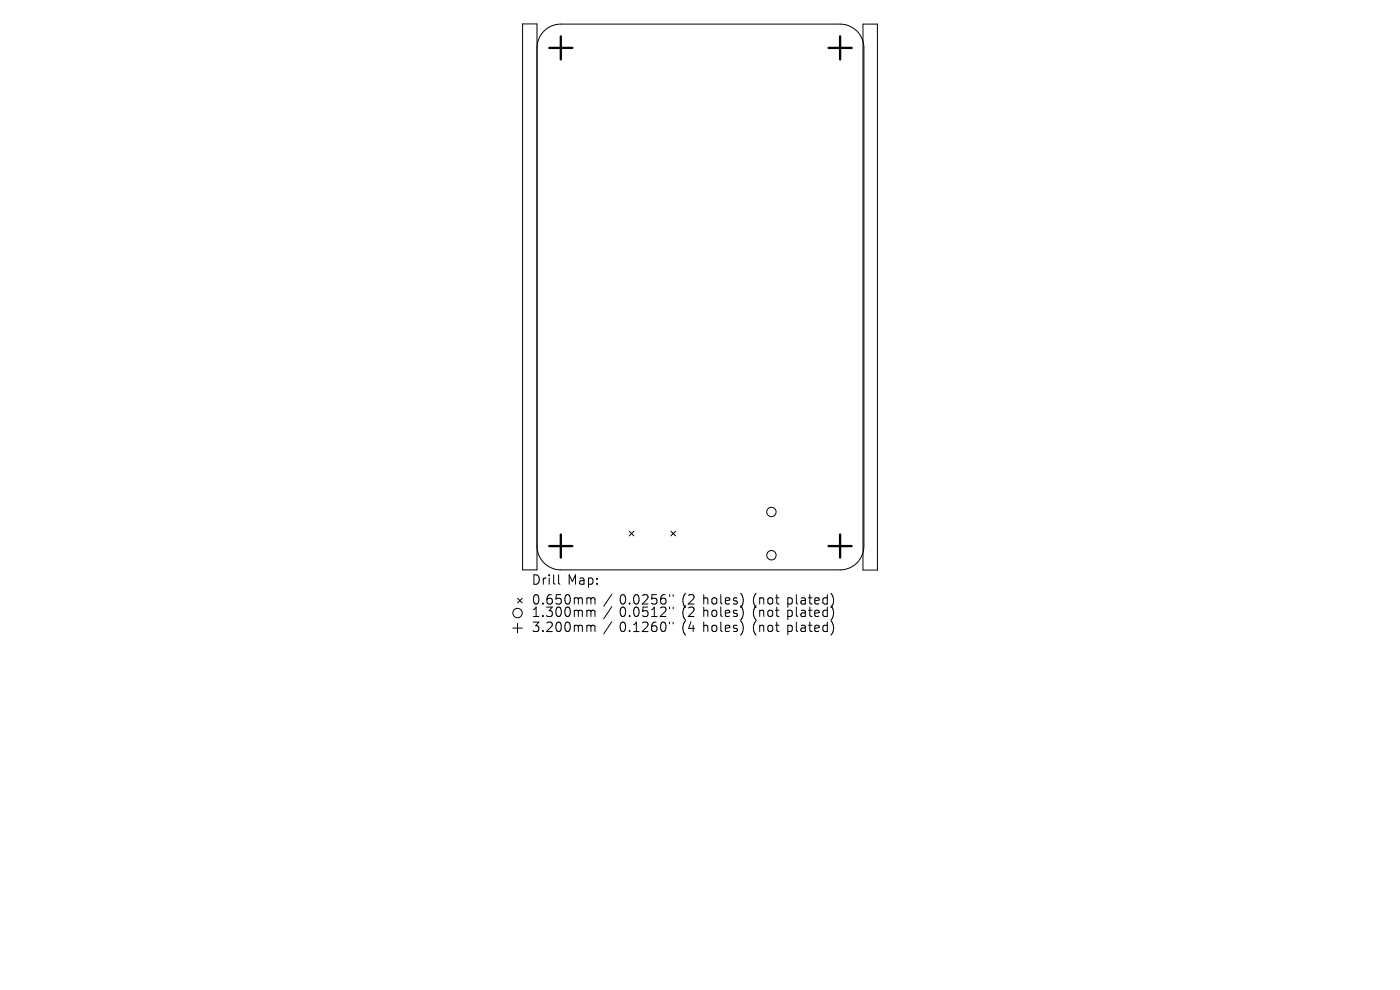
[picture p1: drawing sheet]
<svg xmlns="http://www.w3.org/2000/svg" width="297mm" height="210mm" viewBox="0 0 297 210" stroke-linecap="round" stroke-linejoin="round" font-family="sans-serif">
<defs><g id="words">
<g font-size="2.8">
<text x="112.8" y="124.5">Drill</text>
<text x="120.4" y="124.5">Map:</text>
<text x="112.8" y="128.7">0.650mm</text>
<text x="112.8" y="131.3">1.300mm</text>
<text x="131.4" y="128.7">0.0256&quot;</text>
<text x="131.4" y="131.3">0.0512&quot;</text>
<text x="144.7" y="128.7">(2</text>
<text x="144.7" y="131.3">(2</text>
<text x="149.2" y="128.7">holes)</text>
<text x="149.2" y="131.3">holes)</text>
<text x="159.9" y="128.7">(not</text>
<text x="159.9" y="131.3">(not</text>
<text x="167.3" y="128.7">plated)</text>
<text x="167.3" y="131.3">plated)</text>
<text x="112.8" y="134.5">3.200mm</text>
<text x="131.4" y="134.5">0.1260&quot;</text>
<text x="144.7" y="134.5">(4</text>
<text x="149.2" y="134.5">holes)</text>
<text x="159.9" y="134.5">(not</text>
<text x="167.3" y="134.5">plated)</text>
</g>
</g></defs>
<g fill="none" stroke="#000" stroke-width=".21">
<path d="M110.9 5.1h3v115.8h-3zM113.9 10.2a5.1 5.1 0 0 1 5.1-5.1h59.2a5.1 5.1 0 0 1 5.1 5.1v105.6a5.1 5.1 0 0 1-5.1 5.1h-59.2a5.1 5.1 0 0 1-5.1-5.1M183.1 5.1h3v115.8h-3zM133.5 112.7l1 1M134.5 112.7l-1 1M142.3 112.7l1 1M143.3 112.7l-1 1M108.8 133.2h2M109.8 132.2v2M109.8 126.9l1 1M110.8 126.9l-1 1M118.5 121.9v1.8l.3 .2"/>
<path d="M125.1 126.8l.3 .3M125.1 129.4l.3 .3M125.1 132.6l.3 .3M125.4 127.1v1M125.4 129.7v1.1M125.4 132.9v1.1M125.4 127.1l.2-.3 .5 .1 .1 1.2M125.4 129.7l.2-.3 .5 .1 .1 1.3M125.4 132.9l.2-.3 .5 .1 .1 1.3M129.8 126l-1.7 2.6M129.8 128.7l-1.7 2.6M129.8 131.9l-1.7 2.5"/>
<path d="M142 126.1v.4M142 128.8v.4M142 132v.3M142.8 126.1v.4M142.8 128.8v.4M142.8 132v.3M157.6 126.7v1.3M157.6 129.4v1.3M157.6 132.5v1.4M176.4 125.9a2.35 2.35 0 0 1 0 2.9M176.4 128.6a2.35 2.35 0 0 1 0 2.8M176.4 131.8a2.35 2.35 0 0 1 0 2.8"/>
<circle cx="163.7" cy="108.6" r=".99"/>
<circle cx="163.7" cy="117.8" r=".99"/>
<circle cx="109.8" cy="130" r=".99"/>
</g>
<path d="M116.5 10.2h4.9M119 7.7v4.9M175.8 10.2h4.9M178.2 7.7v4.9M116.5 115.8h4.9M119 113.4v4.9M175.8 115.8h4.9M178.2 113.4v4.9" fill="none" stroke="#000" stroke-width=".49"/>
<use href="#words"/>
</svg>
